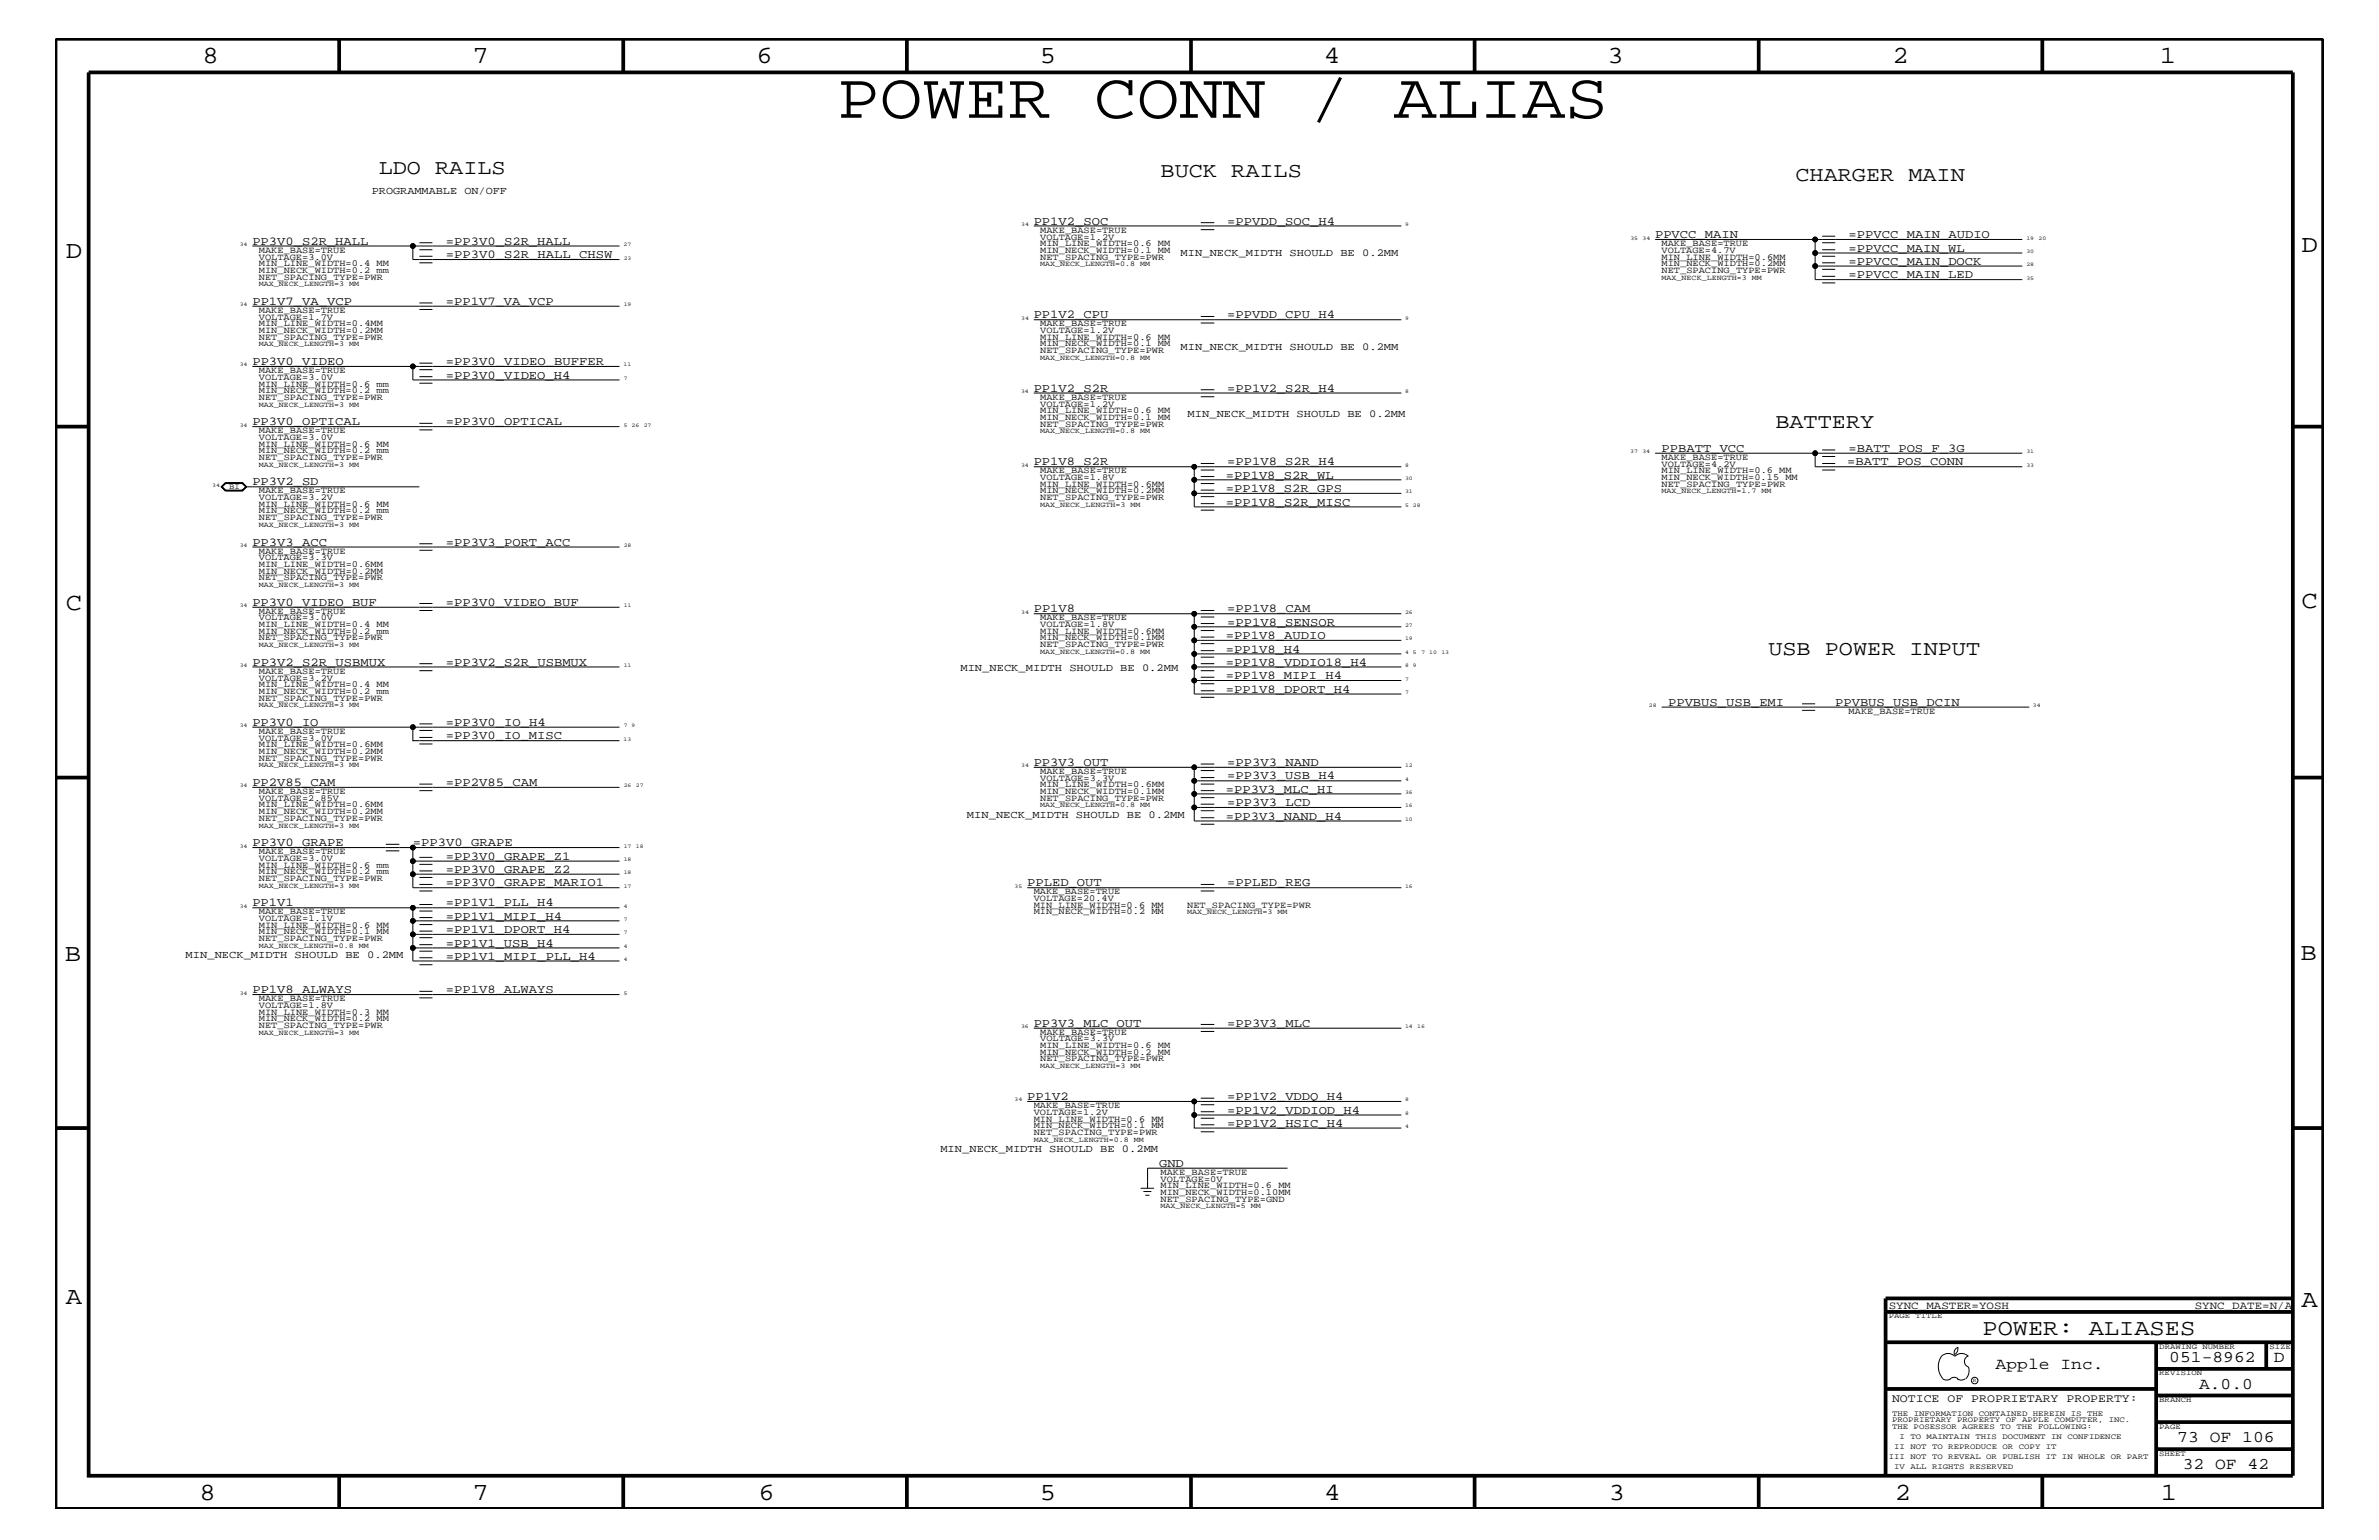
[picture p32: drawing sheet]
<svg xmlns="http://www.w3.org/2000/svg" width="432mm" height="279mm" viewBox="0 0 432 279" stroke-linecap="round" stroke-linejoin="round" font-family="sans-serif">
<defs><g id="words">
<text font-size="11.8" x="151.9" y="21.4">POWER CONN / ALIAS</text>
<g font-size="4.5">
<text x="36.7" y="11.5">8</text>
<text x="85.8" y="11.5">7</text>
<text x="137.3" y="11.5">6</text>
<text x="188.7" y="11.5">5</text>
<text x="240.3" y="11.5">4</text>
<text x="291.8" y="11.5">3</text>
<text x="343.5" y="11.5">2</text>
<text x="392" y="11.5">1</text>
<text x="11.9" y="46.8">D</text>
<text x="417.8" y="45.7">D</text>
<text x="11.9" y="110.6">C</text>
<text x="417.7" y="110.3">C</text>
<text x="11.8" y="174.3">B</text>
<text x="417.6" y="174.2">B</text>
<text x="11.9" y="236.7">A</text>
<text x="417.7" y="237.1">A</text>
<text x="36.2" y="272.1">8</text>
<text x="85.8" y="272.1">7</text>
<text x="137.7" y="272.1">6</text>
<text x="188.7" y="272.1">5</text>
<text x="240.4" y="272.1">4</text>
<text x="292" y="272.1">3</text>
<text x="343.9" y="272.1">2</text>
<text x="392.2" y="272.1">1</text>
</g>
<text font-size="4.1" x="359.8" y="242.3">POWER: ALIASES</text>
<g font-size="3.8">
<text x="68.7" y="31.5">LDO RAILS</text>
<text x="210.7" y="32">BUCK RAILS</text>
<text x="325.9" y="32.9">CHARGER MAIN</text>
<text x="322.2" y="77.7">BATTERY</text>
<text x="321" y="118.9">USB POWER INPUT</text>
</g>
<g font-size="3">
<text x="362.2" y="248.4">Apple Inc.</text>
<text x="393.7" y="247.1">051-8962</text>
<text x="399.2" y="252">A.0.0</text>
<text x="412.7" y="247.1">D</text>
<text x="395.2" y="261.6">73 OF 106</text>
<text x="396.2" y="266.6">32 OF 42</text>
</g>
<g font-size="2.2">
<text x="187.6" y="40.8">PP1V2_SOC</text>
<text x="222.8" y="40.8">=PPVDD_SOC_H4</text>
<text x="45.8" y="44.4">PP3V0_S2R_HALL</text>
<text x="80.9" y="44.4">=PP3V0_S2R_HALL</text>
<text x="80.9" y="46.8">=PP3V0_S2R_HALL_CHSW</text>
<text x="300.4" y="43.2">PPVCC_MAIN</text>
<text x="335.5" y="45.7">=PPVCC_MAIN_WL</text>
<text x="335.5" y="43.2">=PPVCC_MAIN_AUDIO</text>
<text x="335.5" y="48">=PPVCC_MAIN_DOCK</text>
<text x="335.5" y="50.5">=PPVCC_MAIN_LED</text>
<text x="45.8" y="55.3">PP1V7_VA_VCP</text>
<text x="80.9" y="55.3">=PP1V7_VA_VCP</text>
<text x="187.6" y="57.8">PP1V2_CPU</text>
<text x="222.8" y="57.8">=PPVDD_CPU_H4</text>
<text x="45.8" y="66.2">PP3V0_VIDEO</text>
<text x="80.9" y="68.7">=PP3V0_VIDEO_H4</text>
<text x="80.9" y="66.2">=PP3V0_VIDEO_BUFFER</text>
<text x="187.6" y="71.1">PP1V2_S2R</text>
<text x="222.8" y="71.1">=PP1V2_S2R_H4</text>
<text x="45.8" y="77.2">PP3V0_OPTICAL</text>
<text x="80.9" y="77.2">=PP3V0_OPTICAL</text>
<text x="301.6" y="82">PPBATT_VCC</text>
<text x="335.5" y="82">=BATT_POS_F_3G</text>
<text x="45.8" y="88.1">PP3V2_SD</text>
<text x="187.6" y="84.4">PP1V8_S2R</text>
<text x="222.5" y="86.9">=PP1V8_S2R_WL</text>
<text x="222.5" y="89.3">=PP1V8_S2R_GPS</text>
<text x="222.8" y="84.4">=PP1V8_S2R_H4</text>
<text x="335.3" y="84.4">=BATT_POS_CONN</text>
<text x="222.5" y="91.7">=PP1V8_S2R_MISC</text>
<text x="45.8" y="99">PP3V3_ACC</text>
<text x="80.9" y="99">=PP3V3_PORT_ACC</text>
<text x="45.8" y="109.9">PP3V0_VIDEO_BUF</text>
<text x="80.9" y="109.9">=PP3V0_VIDEO_BUF</text>
<text x="187.6" y="111.1">PP1V8</text>
<text x="222.8" y="113.6">=PP1V8_SENSOR</text>
<text x="222.8" y="111.1">=PP1V8_CAM</text>
<text x="222.5" y="118.4">=PP1V8_H4</text>
<text x="222.5" y="115.9">=PP1V8_AUDIO</text>
<text x="45.8" y="120.8">PP3V2_S2R_USBMUX</text>
<text x="80.9" y="120.8">=PP3V2_S2R_USBMUX</text>
<text x="222.5" y="120.8">=PP1V8_VDDIO18_H4</text>
<text x="222.5" y="123.2">=PP1V8_MIPI_H4</text>
<text x="222.5" y="125.7">=PP1V8_DPORT_H4</text>
<text x="45.8" y="131.7">PP3V0_IO</text>
<text x="80.9" y="131.7">=PP3V0_IO_H4</text>
<text x="302.8" y="128">PPVBUS_USB_EMI</text>
<text x="333.1" y="128">PPVBUS_USB_DCIN</text>
<text x="80.9" y="134.1">=PP3V0_IO_MISC</text>
<text x="45.8" y="142.6">PP2V85_CAM</text>
<text x="80.9" y="142.6">=PP2V85_CAM</text>
<text x="187.6" y="139">PP3V3_OUT</text>
<text x="222.5" y="143.9">=PP3V3_MLC_HI</text>
<text x="222.8" y="141.4">=PP3V3_USB_H4</text>
<text x="222.8" y="139">=PP3V3_NAND</text>
<text x="222.5" y="148.7">=PP3V3_NAND_H4</text>
<text x="222.8" y="146.2">=PP3V3_LCD</text>
<text x="45.8" y="153.5">PP3V0_GRAPE</text>
<text x="74.9" y="153.5">=PP3V0_GRAPE</text>
<text x="80.9" y="156">=PP3V0_GRAPE_Z1</text>
<text x="80.9" y="158.4">=PP3V0_GRAPE_Z2</text>
<text x="80.9" y="160.8">=PP3V0_GRAPE_MARIO1</text>
<text x="186.4" y="160.8">PPLED_OUT</text>
<text x="222.8" y="160.8">=PPLED_REG</text>
<text x="45.8" y="164.5">PP1V1</text>
<text x="80.9" y="164.5">=PP1V1_PLL_H4</text>
<text x="80.9" y="166.9">=PP1V1_MIPI_H4</text>
<text x="80.9" y="171.7">=PP1V1_USB_H4</text>
<text x="80.9" y="169.3">=PP1V1_DPORT_H4</text>
<text x="80.9" y="174.2">=PP1V1_MIPI_PLL_H4</text>
<text x="45.8" y="180.2">PP1V8_ALWAYS</text>
<text x="80.9" y="180.2">=PP1V8_ALWAYS</text>
<text x="187.6" y="186.3">PP3V3_MLC_OUT</text>
<text x="222.8" y="186.3">=PP3V3_MLC</text>
<text x="186.4" y="199.6">PP1V2</text>
<text x="222.8" y="202">=PP1V2_VDDIOD_H4</text>
<text x="222.8" y="199.6">=PP1V2_VDDQ_H4</text>
<text x="222.8" y="204.4">=PP1V2_HSIC_H4</text>
<text x="210.4" y="211.7">GND</text>
</g>
<text font-size="2.1" x="343.4" y="254.4">NOTICE OF PROPRIETARY PROPERTY:</text>
<g font-size="2">
<text x="342.8" y="237.4">SYNC_MASTER=YOSH</text>
<text x="398.4" y="237.4">SYNC_DATE=N/A</text>
</g>
<g font-size="1.9">
<text x="67.5" y="35.2">PROGRAMMABLE ON/OFF</text>
<text x="214.3" y="46.5">MIN_NECK_MIDTH SHOULD BE 0.2MM</text>
<text x="214.3" y="63.5">MIN_NECK_MIDTH SHOULD BE 0.2MM</text>
<text x="215.6" y="75.6">MIN_NECK_MIDTH SHOULD BE 0.2MM</text>
<text x="174.3" y="121.7">MIN_NECK_MIDTH SHOULD BE 0.2MM</text>
<text x="175.5" y="148.4">MIN_NECK_MIDTH SHOULD BE 0.2MM</text>
<text x="33.7" y="173.8">MIN_NECK_MIDTH SHOULD BE 0.2MM</text>
<text x="170.7" y="209">MIN_NECK_MIDTH SHOULD BE 0.2MM</text>
</g>
<g font-size="1.7">
<text x="47" y="45.9">MAKE_BASE=TRUE</text>
<text x="47" y="47.1">VOLTAGE=3.0V</text>
<text x="188.8" y="47.1">NET_SPACING_TYPE=PWR</text>
<text x="188.8" y="43.5">VOLTAGE=1.2V</text>
<text x="188.8" y="45.9">MIN_NECK_WIDTH=0.1 MM</text>
<text x="188.8" y="42.3">MAKE_BASE=TRUE</text>
<text x="188.8" y="44.6">MIN_LINE_WIDTH=0.6 MM</text>
<text x="301.6" y="47.1">MIN_LINE_WIDTH=0.6MM</text>
<text x="301.6" y="44.6">MAKE_BASE=TRUE</text>
<text x="301.6" y="45.9">VOLTAGE=4.7V</text>
<text x="47" y="49.6">MIN_NECK_WIDTH=0.2 mm</text>
<text x="47" y="48.3">MIN_LINE_WIDTH=0.4 MM</text>
<text x="47" y="50.7">NET_SPACING_TYPE=PWR</text>
<text x="301.6" y="48.3">MIN_NECK_WIDTH=0.2MM</text>
<text x="301.6" y="49.6">NET_SPACING_TYPE=PWR</text>
<text x="47" y="56.8">MAKE_BASE=TRUE</text>
<text x="47" y="58">VOLTAGE=1.7V</text>
<text x="47" y="59.2">MIN_LINE_WIDTH=0.4MM</text>
<text x="188.8" y="59.2">MAKE_BASE=TRUE</text>
<text x="47" y="60.4">MIN_NECK_WIDTH=0.2MM</text>
<text x="47" y="61.7">NET_SPACING_TYPE=PWR</text>
<text x="188.8" y="64">NET_SPACING_TYPE=PWR</text>
<text x="188.8" y="60.4">VOLTAGE=1.2V</text>
<text x="188.8" y="62.9">MIN_NECK_WIDTH=0.1 MM</text>
<text x="188.8" y="61.7">MIN_LINE_WIDTH=0.6 MM</text>
<text x="47" y="67.7">MAKE_BASE=TRUE</text>
<text x="47" y="71.3">MIN_NECK_WIDTH=0.2 mm</text>
<text x="47" y="70.1">MIN_LINE_WIDTH=0.6 mm</text>
<text x="47" y="68.9">VOLTAGE=3.0V</text>
<text x="47" y="72.6">NET_SPACING_TYPE=PWR</text>
<text x="188.8" y="77.4">NET_SPACING_TYPE=PWR</text>
<text x="188.8" y="73.8">VOLTAGE=1.2V</text>
<text x="188.8" y="76.2">MIN_NECK_WIDTH=0.1 MM</text>
<text x="188.8" y="75">MIN_LINE_WIDTH=0.6 MM</text>
<text x="188.8" y="72.6">MAKE_BASE=TRUE</text>
<text x="47" y="81.1">MIN_LINE_WIDTH=0.6 MM</text>
<text x="47" y="78.6">MAKE_BASE=TRUE</text>
<text x="47" y="82.2">MIN_NECK_WIDTH=0.2 mm</text>
<text x="47" y="79.9">VOLTAGE=3.0V</text>
<text x="47" y="83.5">NET_SPACING_TYPE=PWR</text>
<text x="301.6" y="83.5">MAKE_BASE=TRUE</text>
<text x="47" y="89.5">MAKE_BASE=TRUE</text>
<text x="188.8" y="89.5">MIN_NECK_WIDTH=0.2MM</text>
<text x="188.8" y="88.3">MIN_LINE_WIDTH=0.6MM</text>
<text x="188.8" y="87.1">VOLTAGE=1.8V</text>
<text x="188.8" y="85.9">MAKE_BASE=TRUE</text>
<text x="301.6" y="88.3">NET_SPACING_TYPE=PWR</text>
<text x="301.6" y="85.9">MIN_LINE_WIDTH=0.6 MM</text>
<text x="301.6" y="87.1">MIN_NECK_WIDTH=0.15 MM</text>
<text x="301.6" y="84.7">VOLTAGE=4.2V</text>
<text x="47" y="92">MIN_LINE_WIDTH=0.6 MM</text>
<text x="47" y="93.2">MIN_NECK_WIDTH=0.2 mm</text>
<text x="47" y="90.7">VOLTAGE=3.2V</text>
<text x="47" y="94.3">NET_SPACING_TYPE=PWR</text>
<text x="188.8" y="90.7">NET_SPACING_TYPE=PWR</text>
<text x="47" y="100.4">MAKE_BASE=TRUE</text>
<text x="47" y="101.6">VOLTAGE=3.3V</text>
<text x="47" y="104.1">MIN_NECK_WIDTH=0.2MM</text>
<text x="47" y="102.9">MIN_LINE_WIDTH=0.6MM</text>
<text x="47" y="105.3">NET_SPACING_TYPE=PWR</text>
<text x="47" y="113.7">MIN_LINE_WIDTH=0.4 MM</text>
<text x="47" y="111.4">MAKE_BASE=TRUE</text>
<text x="47" y="112.6">VOLTAGE=3.0V</text>
<text x="188.8" y="113.7">VOLTAGE=1.8V</text>
<text x="188.8" y="112.6">MAKE_BASE=TRUE</text>
<text x="47" y="115">MIN_NECK_WIDTH=0.2 mm</text>
<text x="47" y="116.2">NET_SPACING_TYPE=PWR</text>
<text x="188.8" y="115">MIN_LINE_WIDTH=0.6MM</text>
<text x="188.8" y="117.4">NET_SPACING_TYPE=PWR</text>
<text x="188.8" y="116.2">MIN_NECK_WIDTH=0.1MM</text>
<text x="47" y="122.3">MAKE_BASE=TRUE</text>
<text x="47" y="125.9">MIN_NECK_WIDTH=0.2 mm</text>
<text x="47" y="124.7">MIN_LINE_WIDTH=0.4 MM</text>
<text x="47" y="123.5">VOLTAGE=3.2V</text>
<text x="47" y="127.1">NET_SPACING_TYPE=PWR</text>
<text x="335.5" y="129.6">MAKE_BASE=TRUE</text>
<text x="47" y="133.2">MAKE_BASE=TRUE</text>
<text x="47" y="134.4">VOLTAGE=3.0V</text>
<text x="47" y="136.8">MIN_NECK_WIDTH=0.2MM</text>
<text x="47" y="135.6">MIN_LINE_WIDTH=0.6MM</text>
<text x="47" y="138">NET_SPACING_TYPE=PWR</text>
<text x="188.8" y="142.9">MIN_LINE_WIDTH=0.6MM</text>
<text x="188.8" y="141.7">VOLTAGE=3.3V</text>
<text x="188.8" y="140.4">MAKE_BASE=TRUE</text>
<text x="47" y="144">MAKE_BASE=TRUE</text>
<text x="47" y="145.3">VOLTAGE=2.85V</text>
<text x="47" y="146.5">MIN_LINE_WIDTH=0.6MM</text>
<text x="47" y="149">NET_SPACING_TYPE=PWR</text>
<text x="47" y="147.7">MIN_NECK_WIDTH=0.2MM</text>
<text x="188.8" y="144">MIN_NECK_WIDTH=0.1MM</text>
<text x="188.8" y="145.3">NET_SPACING_TYPE=PWR</text>
<text x="47" y="155">MAKE_BASE=TRUE</text>
<text x="47" y="157.4">MIN_LINE_WIDTH=0.6 mm</text>
<text x="47" y="158.6">MIN_NECK_WIDTH=0.2 mm</text>
<text x="47" y="156.2">VOLTAGE=3.0V</text>
<text x="47" y="159.9">NET_SPACING_TYPE=PWR</text>
<text x="47" y="165.9">MAKE_BASE=TRUE</text>
<text x="47" y="167.1">VOLTAGE=1.1V</text>
<text x="187.6" y="164.7">MIN_LINE_WIDTH=0.6 MM</text>
<text x="187.6" y="162.2">MAKE_BASE=TRUE</text>
<text x="187.6" y="163.5">VOLTAGE=20.4V</text>
<text x="187.6" y="165.9">MIN_NECK_WIDTH=0.2 MM</text>
<text x="215.5" y="164.7">NET_SPACING_TYPE=PWR</text>
<text x="47" y="169.5">MIN_NECK_WIDTH=0.1 MM</text>
<text x="47" y="168.3">MIN_LINE_WIDTH=0.6 MM</text>
<text x="47" y="170.7">NET_SPACING_TYPE=PWR</text>
<text x="47" y="181.6">MAKE_BASE=TRUE</text>
<text x="47" y="185.3">MIN_NECK_WIDTH=0.2 MM</text>
<text x="47" y="184.1">MIN_LINE_WIDTH=0.3 MM</text>
<text x="47" y="182.9">VOLTAGE=1.8V</text>
<text x="47" y="186.5">NET_SPACING_TYPE=PWR</text>
<text x="188.8" y="188.9">VOLTAGE=3.3V</text>
<text x="188.8" y="190.2">MIN_LINE_WIDTH=0.6 MM</text>
<text x="188.8" y="191.4">MIN_NECK_WIDTH=0.2 MM</text>
<text x="188.8" y="187.7">MAKE_BASE=TRUE</text>
<text x="188.8" y="192.6">NET_SPACING_TYPE=PWR</text>
<text x="187.6" y="202.3">VOLTAGE=1.2V</text>
<text x="187.6" y="201">MAKE_BASE=TRUE</text>
<text x="187.6" y="203.5">MIN_LINE_WIDTH=0.6 MM</text>
<text x="187.6" y="204.7">MIN_NECK_WIDTH=0.1 MM</text>
<text x="187.6" y="205.9">NET_SPACING_TYPE=PWR</text>
<text x="210.7" y="213.2">MAKE_BASE=TRUE</text>
<text x="210.7" y="215.6">MIN_LINE_WIDTH=0.6 MM</text>
<text x="210.7" y="214.4">VOLTAGE=0V</text>
<text x="210.7" y="216.9">MIN_NECK_WIDTH=0.10MM</text>
<text x="210.7" y="218">NET_SPACING_TYPE=GND</text>
</g>
<g font-size="1.4">
<text x="47" y="51.9">MAX_NECK_LENGTH=3 MM</text>
<text x="188.8" y="48.3">MAX_NECK_LENGTH=0.8 MM</text>
<text x="301.6" y="50.7">MAX_NECK_LENGTH=3 MM</text>
<text x="47" y="62.9">MAX_NECK_LENGTH=3 MM</text>
<text x="188.8" y="65.3">MAX_NECK_LENGTH=0.8 MM</text>
<text x="47" y="73.8">MAX_NECK_LENGTH=3 MM</text>
<text x="188.8" y="78.6">MAX_NECK_LENGTH=0.8 MM</text>
<text x="41.6" y="88.7">BI</text>
<text x="47" y="84.7">MAX_NECK_LENGTH=3 MM</text>
<text x="301.6" y="89.5">MAX_NECK_LENGTH=1.7 MM</text>
<text x="47" y="95.6">MAX_NECK_LENGTH=3 MM</text>
<text x="188.8" y="92">MAX_NECK_LENGTH=3 MM</text>
<text x="47" y="106.5">MAX_NECK_LENGTH=3 MM</text>
<text x="47" y="117.4">MAX_NECK_LENGTH=3 MM</text>
<text x="188.8" y="118.6">MAX_NECK_LENGTH=0.8 MM</text>
<text x="47" y="128.3">MAX_NECK_LENGTH=3 MM</text>
<text x="47" y="139.2">MAX_NECK_LENGTH=3 MM</text>
<text x="188.8" y="146.5">MAX_NECK_LENGTH=0.8 MM</text>
<text x="47" y="150.1">MAX_NECK_LENGTH=3 MM</text>
<text x="47" y="161.1">MAX_NECK_LENGTH=3 MM</text>
<text x="215.5" y="165.9">MAX_NECK_LENGTH=3 MM</text>
<text x="47" y="172">MAX_NECK_LENGTH=0.8 MM</text>
<text x="47" y="187.7">MAX_NECK_LENGTH=3 MM</text>
<text x="188.8" y="193.7">MAX_NECK_LENGTH=3 MM</text>
<text x="187.6" y="207.1">MAX_NECK_LENGTH=0.8 MM</text>
<text x="210.7" y="219.2">MAX_NECK_LENGTH=5 MM</text>
<text x="342.8" y="239.2">PAGE TITLE</text>
<text x="391.9" y="244.7">DRAWING NUMBER</text>
<text x="411.9" y="244.7">SIZE</text>
<text x="391.9" y="249.5">REVISION</text>
<text x="343.4" y="256.8">THE INFORMATION CONTAINED HEREIN IS THE</text>
<text x="391.9" y="254.4">BRANCH</text>
<text x="343.4" y="259.3">THE POSESSOR AGREES TO THE FOLLOWING:</text>
<text x="343.4" y="258">PROPRIETARY PROPERTY OF APPLE COMPUTER, INC.</text>
<text x="343.8" y="262.9">II NOT TO REPRODUCE OR COPY IT</text>
<text x="344.8" y="261.1">I TO MAINTAIN THIS DOCUMENT IN CONFIDENCE</text>
<text x="391.9" y="259.3">PAGE</text>
<text x="342.8" y="264.7">III NOT TO REVEAL OR PUBLISH IT IN WHOLE OR PART</text>
<text x="343.8" y="266.6">IV ALL RIGHTS RESERVED</text>
<text x="391.9" y="264.1">SHEET</text>
</g>
<g font-size="1">
<text x="185.3" y="41">34</text>
<text x="255" y="41">9</text>
<text x="43.5" y="44.6">34</text>
<text x="113.2" y="44.6">27</text>
<text x="113.2" y="47.1">23</text>
<text x="295.9" y="43.5">35</text>
<text x="298.1" y="43.5">34</text>
<text x="367.8" y="45.9">30</text>
<text x="367.8" y="43.5">19</text>
<text x="370" y="43.5">20</text>
<text x="367.8" y="50.7">35</text>
<text x="367.8" y="48.3">28</text>
<text x="43.5" y="55.6">34</text>
<text x="113.2" y="55.6">19</text>
<text x="185.3" y="58">34</text>
<text x="255" y="58">9</text>
<text x="43.5" y="66.5">34</text>
<text x="113.2" y="66.5">11</text>
<text x="113.2" y="68.9">7</text>
<text x="185.3" y="71.3">34</text>
<text x="255" y="71.3">8</text>
<text x="43.5" y="77.4">34</text>
<text x="113.2" y="77.4">5</text>
<text x="114.6" y="77.4">26</text>
<text x="116.8" y="77.4">27</text>
<text x="295.9" y="82.2">37</text>
<text x="298.1" y="82.2">34</text>
<text x="367.8" y="82.2">31</text>
<text x="38.5" y="88.3">34</text>
<text x="185.3" y="84.7">34</text>
<text x="255" y="87.1">30</text>
<text x="255" y="84.7">8</text>
<text x="255" y="89.5">31</text>
<text x="367.8" y="84.7">33</text>
<text x="255" y="92">5</text>
<text x="256.5" y="92">28</text>
<text x="43.5" y="99.3">34</text>
<text x="113.2" y="99.3">28</text>
<text x="43.5" y="110.2">34</text>
<text x="113.2" y="110.2">11</text>
<text x="185.3" y="111.4">34</text>
<text x="255" y="113.7">27</text>
<text x="255" y="111.4">26</text>
<text x="255" y="116.2">19</text>
<text x="255" y="118.6">4</text>
<text x="256.5" y="118.6">5</text>
<text x="258" y="118.6">7</text>
<text x="259.4" y="118.6">10</text>
<text x="261.6" y="118.6">13</text>
<text x="43.5" y="121">34</text>
<text x="113.2" y="121">11</text>
<text x="255" y="125.9">7</text>
<text x="255" y="123.5">7</text>
<text x="255" y="121">8</text>
<text x="256.5" y="121">9</text>
<text x="43.5" y="131.9">34</text>
<text x="113.2" y="131.9">7</text>
<text x="114.6" y="131.9">9</text>
<text x="299.3" y="128.3">28</text>
<text x="369" y="128.3">34</text>
<text x="113.2" y="134.4">13</text>
<text x="43.5" y="142.9">34</text>
<text x="113.2" y="142.9">26</text>
<text x="115.4" y="142.9">27</text>
<text x="185.3" y="139.2">34</text>
<text x="255" y="139.2">12</text>
<text x="255" y="141.7">4</text>
<text x="255" y="146.5">16</text>
<text x="255" y="149">10</text>
<text x="255" y="144">36</text>
<text x="43.5" y="153.8">34</text>
<text x="113.2" y="153.8">17</text>
<text x="115.4" y="153.8">18</text>
<text x="113.2" y="156.2">18</text>
<text x="113.2" y="158.6">18</text>
<text x="113.2" y="161.1">17</text>
<text x="184.2" y="161.1">35</text>
<text x="255" y="161.1">16</text>
<text x="43.5" y="164.7">34</text>
<text x="113.2" y="167.1">7</text>
<text x="113.2" y="164.7">4</text>
<text x="113.2" y="169.5">7</text>
<text x="113.2" y="172">4</text>
<text x="113.2" y="174.4">4</text>
<text x="43.5" y="180.5">34</text>
<text x="113.2" y="180.5">5</text>
<text x="185.3" y="186.5">36</text>
<text x="255" y="186.5">14</text>
<text x="257.2" y="186.5">16</text>
<text x="184.2" y="199.8">34</text>
<text x="255" y="202.3">8</text>
<text x="255" y="199.8">8</text>
<text x="255" y="204.7">4</text>
<text x="358.1" y="250.7">R</text>
</g>
</g></defs>
<g fill="none" stroke="#000" stroke-width=".18">
<path d="M45.8 55.6h66.6M45.8 44.6h29.1M76.1 44h2.4M76.1 46.5h2.4M76.1 45.3h2.4M76.1 47.7h2.4M76.1 56.1h2.4M76.1 55h2.4M112.4 44.6h-37.5v2.5h37.5M187.6 41h66.8M187.6 58h66.8M217.9 41.7h2.5"/>
<path d="M217.9 40.4h2.5M217.9 58.6h2.5M217.9 57.4h2.5M300.4 43.4h29.1M329.5 45.9h37.6M329.5 45.9v2.4M330.7 44h2.4M330.7 42.9h2.4M330.7 46.5h2.4M330.7 45.3h2.4M330.7 48.9h2.4M330.7 47.7h2.4"/>
<path d="M330.7 51.3h2.4M330.7 50.1h2.4M367.1 48.3h-37.6v2.4h37.6M367.1 43.4h-37.6v2.5M45.8 77.4h66.6M45.8 66.5h29.1M76.1 67.1h2.4M76.1 65.9h2.4M76.1 69.5h2.4M76.1 68.3h2.4M76.1 78h2.4M76.1 76.8h2.4"/>
<path d="M112.4 66.5h-37.5v2.4h37.5M187.6 71.3h66.8M217.9 72h2.5M217.9 70.7h2.5M40.1 88.3l.8-.7h3.1l.8 .7-.8 .8h-3.1zM40.9 87.6h3.1l.6 .7-.7 .6h-2.9l-.7-.6 .7-.6h2.9l.7 .6h31.5M40.9 87.6l-.7 .7 .7 .7M40.9 87.6l-.6 .7 .6 .7M40.9 87.6h3.1l.7 .7-.7 .7h-3.1M44.6 88.3l-.6 .7h-3.1M45.8 99.2h66.6M76.1 99.8h2.4"/>
<path d="M76.1 98.7h2.4M187.6 84.7h29.2M216.8 87.1h37.6M216.8 87.1v2.4M217.9 85.3h2.5M217.9 84.1h2.5M217.9 87.7h2.5M217.9 86.5h2.5M217.9 90.1h2.5M217.9 88.9h2.5M217.9 92.6h2.5M217.9 91.4h2.5"/>
<path d="M254.4 89.5h-37.6v2.5h37.6M254.4 84.7h-37.6v2.4M300.4 82.2h29.1M330.7 85.3h2.4M330.7 84.1h2.4M330.7 82.8h2.4M330.7 81.6h2.4M367.1 82.2h-37.6v2.5h37.6M45.8 110.2h66.6M76.1 110.8h2.4M76.1 109.5h2.4M187.6 111.4h29.2v2.3"/>
<path d="M216.8 111.4h37.6M216.8 113.7h37.6M216.8 116.2h37.6M216.8 113.7v4.9M217.9 111.9h2.5M217.9 110.8h2.5M217.9 114.4h2.5M217.9 113.1h2.5M217.9 116.8h2.5M217.9 115.6h2.5M217.9 119.2h2.5M217.9 118h2.5"/>
<path d="M254.4 118.6h-37.6v2.4M45.8 121h66.6M45.8 131.9h29.1M76.1 132.5h2.4M76.1 131.3h2.4M76.1 121.7h2.4M76.1 120.4h2.4M76.1 135h2.4M76.1 133.8h2.4M112.4 131.9h-37.5v2.5h37.5M187.6 139.2h29.2M217.9 121.7h2.5"/>
<path d="M217.9 120.4h2.5M217.9 124.1h2.5M217.9 122.9h2.5M217.9 139.8h2.5M217.9 138.6h2.5M217.9 126.5h2.5M217.9 125.3h2.5M254.4 139.2h-37.6v2.5M254.4 123.5h-37.6v2.4h37.6M254.4 121h-37.6v2.5M301.6 128.3h66.7M327.1 128.9h2.4"/>
<path d="M327.1 127.7h2.4M45.8 142.9h66.6M45.8 153.8h66.6M70 154.4h2.5M70 153.2h2.5M74.9 153.8v7.3h37.5M74.9 156.2h37.5M74.9 158.6h37.5M76.1 143.4h2.4M76.1 142.3h2.4M76.1 156.8h2.4M76.1 155.6h2.4"/>
<path d="M76.1 159.2h2.4M76.1 158h2.4M217.9 147.1h2.5M217.9 145.9h2.5M217.9 143.4h2.5M217.9 142.3h2.5M217.9 141.1h2.5M217.9 144.7h2.5M217.9 149.5h2.5M217.9 148.4h2.5M254.4 146.5h-37.6v2.4h37.6M254.4 144h-37.6v2.5"/>
<path d="M254.4 141.7h-37.6v2.3M45.8 164.7h29.1M76.1 161.6h2.4M76.1 160.5h2.4M76.1 165.3h2.4M76.1 164.1h2.4M76.1 179.9h2.4M76.1 167.7h2.4M76.1 166.5h2.4M76.1 170.1h2.4M76.1 168.9h2.4M76.1 172.6h2.4"/>
<path d="M76.1 171.4h2.4M76.1 175h2.4M76.1 173.8h2.4M112.4 172h-37.5v2.4h37.5M112.4 169.5h-37.5v2.5M112.4 167.1h-37.5v2.4M112.4 164.7h-37.5v2.4M186.4 161.1h68M217.9 161.6h2.5M217.9 160.5h2.5M45.8 180.4h66.6M76.1 181h2.4"/>
<path d="M186.4 199.8h30.4M187.6 186.5h66.8M217.9 187.1h2.5M217.9 185.9h2.5M217.9 199.2h2.5M254.4 199.8h-37.6v2.5M207 215.6h2.5M207.5 216.2h1.5M207.9 216.9h.7M217.9 200.4h2.5M217.9 202.9h2.5M217.9 201.7h2.5"/>
<path d="M217.9 205.3h2.5M217.9 204.1h2.5M233.7 211.9h-25.4v3.7M254.4 202.3h-37.6v2.4h37.6M352.4 246.1a1.69 1.69 0 0 1 2.4 0M352.4 246a3.3 3.3 0 0 0 .3 4.1M352.6 250.2l.7 .2 .7-.2M354 250.2l.7-.3 .7 .3M354.8 246.1a1.69 1.69 0 0 1 2.5 0M355.3 250.2l.7 .2 .7-.2M355.3 244.4l.1 .3a1.18 1.18 0 0 1-.6 1M355.4 244.4a.99 .99 0 0 0-.6 1.4"/>
<path d="M357.2 246a1.04 1.04 0 0 0-.6 1 1.04 1.04 0 0 0 .6 1M357.3 248l.1 .7a2.11 2.11 0 0 1-.6 1.5"/>
<circle cx="74.9" cy="44.6" r=".42"/>
<circle cx="329.5" cy="45.9" r=".42"/>
<circle cx="329.5" cy="43.4" r=".42"/>
<circle cx="329.5" cy="48.3" r=".42"/>
<circle cx="74.9" cy="66.5" r=".42"/>
<circle cx="216.8" cy="87.1" r=".42"/>
<circle cx="216.8" cy="84.7" r=".42"/>
<circle cx="216.8" cy="89.5" r=".42"/>
<circle cx="329.5" cy="82.2" r=".42"/>
<circle cx="216.8" cy="113.7" r=".42"/>
<circle cx="216.8" cy="111.4" r=".42"/>
<circle cx="216.8" cy="118.6" r=".42"/>
<circle cx="216.8" cy="116.2" r=".42"/>
<circle cx="74.9" cy="131.9" r=".42"/>
<circle cx="216.8" cy="139.2" r=".42"/>
<circle cx="216.8" cy="123.5" r=".42"/>
<circle cx="216.8" cy="121" r=".42"/>
<circle cx="74.9" cy="153.8" r=".42"/>
<circle cx="74.9" cy="158.6" r=".42"/>
<circle cx="74.9" cy="156.2" r=".42"/>
<circle cx="216.8" cy="144" r=".42"/>
<circle cx="216.8" cy="146.5" r=".42"/>
<circle cx="216.8" cy="141.7" r=".42"/>
<circle cx="74.9" cy="172" r=".42"/>
<circle cx="74.9" cy="167.1" r=".42"/>
<circle cx="74.9" cy="169.5" r=".42"/>
<circle cx="74.9" cy="164.7" r=".42"/>
<circle cx="216.8" cy="199.8" r=".42"/>
<circle cx="216.8" cy="202.3" r=".42"/>
<circle cx="358.4" cy="250.5" r=".59"/>
</g>
<g fill="none" stroke="#000" stroke-width=".68" stroke-linecap="butt">
<path d="M10.1 7h411.6v266.8h-411.6zM16.1 13.1h400.1v254.6h-400.1zM61.6 7v6.1M113.1 7v6.1M164.6 7v6.1M216.2 7v6.1M267.6 7v6.1M319.2 7v6.1M370.7 7v6.1M10.1 77.4h6M416.2 77.4h5.5M10.1 141.1h6"/>
<path d="M416.2 141.1h5.5M10.1 204.7h6M416.2 204.7h5.5M342.2 238h74M416.2 235.6h-74v32.1M342.2 243.5h74M342.2 252h49.2M391.4 258h24.8M391.4 253.2h24.8M391.4 248.4h24.8M391.4 243.5v24.2M411.3 243.5v4.9"/>
<path d="M61.6 267.7v6.1M113.1 267.7v6.1M164.6 267.7v6.1M216.2 268v5.8M267.6 267.7v6.1M319.2 267.7v6.1M370.7 267.7v6.1M391.4 262.9h24.8"/>
</g>
<g fill="#000">
<circle cx="74.9" cy="44.6" r=".42"/>
<circle cx="329.5" cy="45.9" r=".42"/>
<circle cx="329.5" cy="43.4" r=".42"/>
<circle cx="329.5" cy="48.3" r=".42"/>
<circle cx="74.9" cy="66.5" r=".42"/>
<circle cx="216.8" cy="87.1" r=".42"/>
<circle cx="216.8" cy="84.7" r=".42"/>
<circle cx="216.8" cy="89.5" r=".42"/>
<circle cx="329.5" cy="82.2" r=".42"/>
<circle cx="216.8" cy="113.7" r=".42"/>
<circle cx="216.8" cy="111.4" r=".42"/>
<circle cx="216.8" cy="118.6" r=".42"/>
<circle cx="216.8" cy="116.2" r=".42"/>
<circle cx="74.9" cy="131.9" r=".42"/>
<circle cx="216.8" cy="139.2" r=".42"/>
<circle cx="216.8" cy="123.5" r=".42"/>
<circle cx="216.8" cy="121" r=".42"/>
<circle cx="74.9" cy="153.8" r=".42"/>
<circle cx="74.9" cy="158.6" r=".42"/>
<circle cx="74.9" cy="156.2" r=".42"/>
<circle cx="216.8" cy="144" r=".42"/>
<circle cx="216.8" cy="146.5" r=".42"/>
<circle cx="216.8" cy="141.7" r=".42"/>
<circle cx="74.9" cy="172" r=".42"/>
<circle cx="74.9" cy="167.1" r=".42"/>
<circle cx="74.9" cy="169.5" r=".42"/>
<circle cx="74.9" cy="164.7" r=".42"/>
<circle cx="216.8" cy="199.8" r=".42"/>
<circle cx="216.8" cy="202.3" r=".42"/>
</g>
<use href="#words"/>
</svg>
